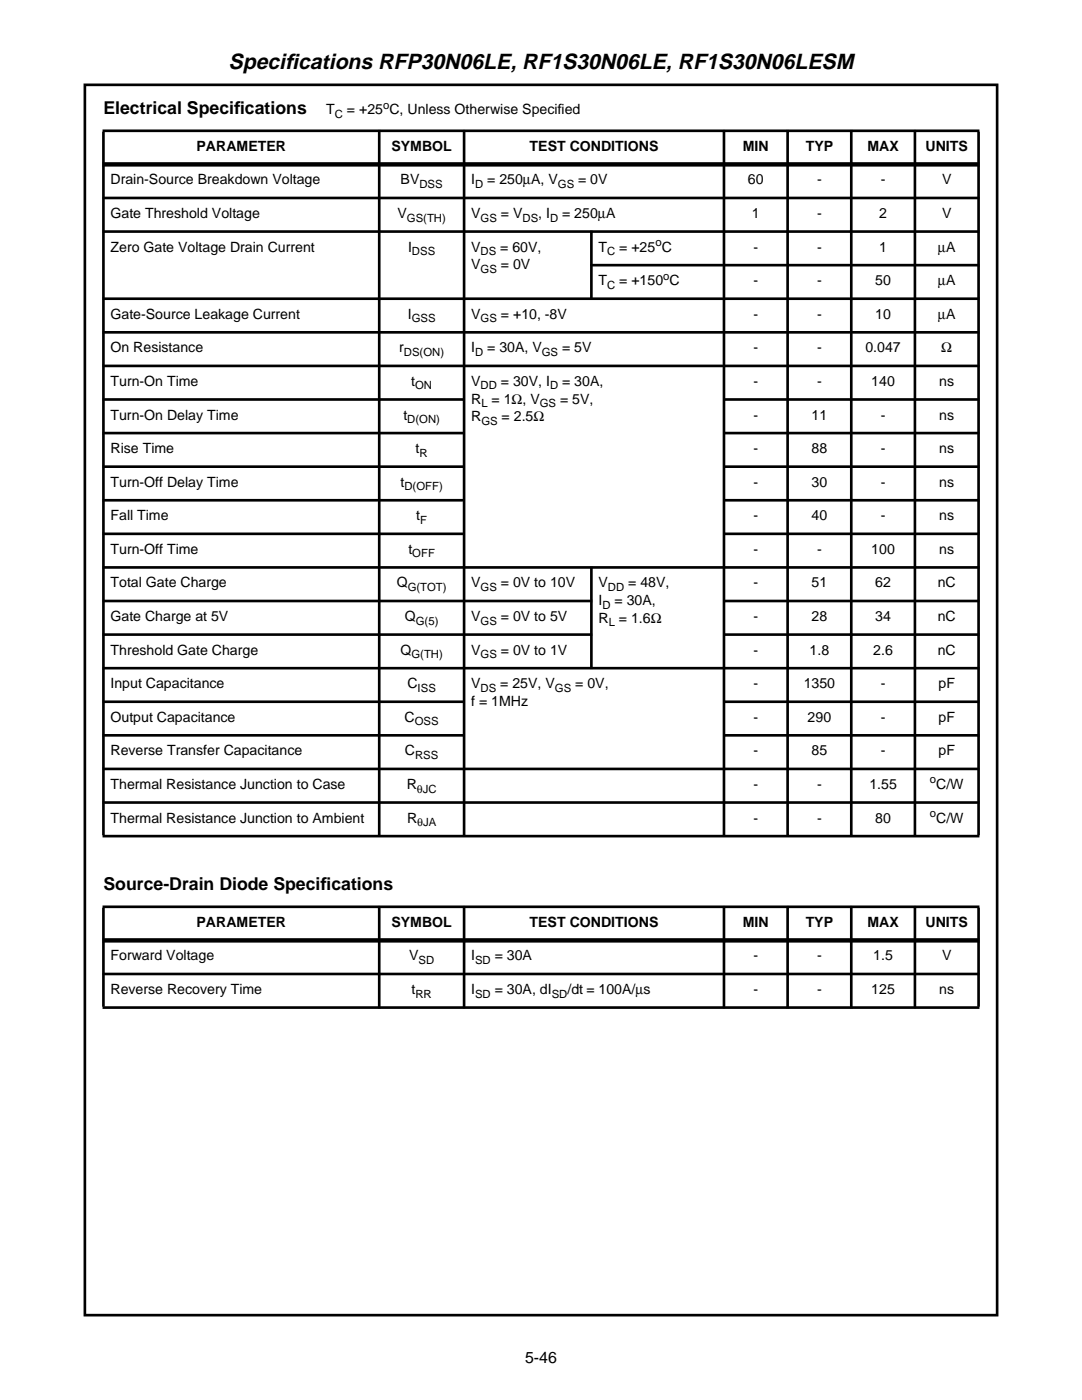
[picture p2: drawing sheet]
<svg xmlns="http://www.w3.org/2000/svg" width="216mm" height="279mm" viewBox="0 0 216 279" stroke-linecap="round" stroke-linejoin="round" font-family="sans-serif">
<defs><g id="words">
<g font-size="4.3">
<text x="45.6" y="13.8">Specif</text>
<text x="56.9" y="13.8">ications RFP30N06LE, RF1S30N06LE, RF1S30N06LESM</text>
</g>
<g font-size="3.5">
<text x="20.6" y="22.8">Electrical Specif</text>
<text x="46.7" y="22.8">ications</text>
<text x="20.6" y="177.7">Source-Drain Diode Specif</text>
<text x="64" y="177.7">ications</text>
</g>
<text font-size="3.2" x="104.8" y="272">5-46</text>
<g font-size="2.8">
<text x="65.1" y="22.8">T</text>
<text x="69.2" y="22.8">= +25 C, Unless Otherwise Specif</text>
<text x="111.3" y="22.8">ied</text>
<text x="39.2" y="30.1">PARAMETER</text>
<text x="78.1" y="30.1">SYMBOL</text>
<text x="105.7" y="30.1">TEST CONDITIONS</text>
<text x="148.2" y="30.1">MIN</text>
<text x="160.8" y="30.1">TYP</text>
<text x="173.1" y="30.1">MAX</text>
<text x="184.7" y="30.1">UNITS</text>
<text x="22" y="36.8">Drain-Source Breakdown Voltage</text>
<text x="79.9" y="36.8">BV</text>
<text x="94" y="36.8">I</text>
<text x="97.2" y="36.8">= 250µA, V</text>
<text x="115.4" y="36.8">= 0V</text>
<text x="149.2" y="36.8">60</text>
<text x="163" y="36.8">-</text>
<text x="175.7" y="36.8">-</text>
<text x="188" y="36.8">V</text>
<text x="22" y="43.5">Gate Threshold Voltage</text>
<text x="79.3" y="43.5">V</text>
<text x="94" y="43.5">V</text>
<text x="99.9" y="43.5">= V</text>
<text x="107.4" y="43.5">, I</text>
<text x="112.2" y="43.5">= 250µA</text>
<text x="150" y="43.5">1</text>
<text x="163" y="43.5">-</text>
<text x="175.4" y="43.5">2</text>
<text x="188" y="43.5">V</text>
<text x="22.1" y="50.2">Zero Gate Voltage Drain Current</text>
<text x="81.4" y="50.2">I</text>
<text x="94" y="53.7">V</text>
<text x="94" y="50.2">V</text>
<text x="99.8" y="50.2">= 60V,</text>
<text x="99.9" y="53.7">= 0V</text>
<text x="119.4" y="50.2">T</text>
<text x="123.6" y="50.2">= +25 C</text>
<text x="150.3" y="50.2">-</text>
<text x="163" y="50.2">-</text>
<text x="175.4" y="50.2">1</text>
<text x="187.2" y="50.2">µA</text>
<text x="119.4" y="56.9">T</text>
<text x="123.6" y="56.9">= +150 C</text>
<text x="150.3" y="56.9">-</text>
<text x="163" y="56.9">-</text>
<text x="174.6" y="56.9">50</text>
<text x="187.2" y="56.9">µA</text>
<text x="22" y="63.6">Gate-Source Leakage Current</text>
<text x="81.4" y="63.6">I</text>
<text x="94" y="63.6">V</text>
<text x="99.9" y="63.6">= +10, -8V</text>
<text x="150.3" y="63.6">-</text>
<text x="163" y="63.6">-</text>
<text x="174.6" y="63.6">10</text>
<text x="187.2" y="63.6">µA</text>
<text x="22" y="70.3">On Resistance</text>
<text x="79.7" y="70.3">r</text>
<text x="94" y="70.3">I</text>
<text x="97.2" y="70.3">= 30A, V</text>
<text x="112.2" y="70.3">= 5V</text>
<text x="150.3" y="70.3">-</text>
<text x="163" y="70.3">-</text>
<text x="172.7" y="70.3">0.047</text>
<text x="187.8" y="70.3">Ω</text>
<text x="22" y="77">Turn-On Time</text>
<text x="82.1" y="77">t</text>
<text x="94" y="77">V</text>
<text x="99.9" y="77">= 30V, I</text>
<text x="112.2" y="77">= 30A,</text>
<text x="150.3" y="77">-</text>
<text x="163" y="77">-</text>
<text x="173.9" y="77">140</text>
<text x="187.4" y="77">ns</text>
<text x="22" y="83.7">Turn-On Delay Time</text>
<text x="80.5" y="83.7">t</text>
<text x="94" y="80.5">R</text>
<text x="98.1" y="80.5">= 1Ω, V</text>
<text x="111.8" y="80.5">= 5V,</text>
<text x="150.3" y="83.7">-</text>
<text x="161.9" y="83.7">11</text>
<text x="175.7" y="83.7">-</text>
<text x="187.4" y="83.7">ns</text>
<text x="94" y="84.1">R</text>
<text x="100.1" y="84.1">= 2.5Ω</text>
<text x="22" y="90.4">Rise Time</text>
<text x="82.9" y="90.4">t</text>
<text x="150.3" y="90.4">-</text>
<text x="161.9" y="90.4">88</text>
<text x="175.7" y="90.4">-</text>
<text x="187.4" y="90.4">ns</text>
<text x="22" y="97.1">Turn-Off Delay Time</text>
<text x="79.9" y="97.1">t</text>
<text x="150.3" y="97.1">-</text>
<text x="161.9" y="97.1">30</text>
<text x="175.7" y="97.1">-</text>
<text x="187.4" y="97.1">ns</text>
<text x="22" y="103.8">Fall Time</text>
<text x="83.1" y="103.8">t</text>
<text x="150.3" y="103.8">-</text>
<text x="161.9" y="103.8">40</text>
<text x="175.7" y="103.8">-</text>
<text x="187.4" y="103.8">ns</text>
<text x="22" y="110.5">Turn-Off Time</text>
<text x="81.5" y="110.5">t</text>
<text x="150.3" y="110.5">-</text>
<text x="163" y="110.5">-</text>
<text x="173.9" y="110.5">100</text>
<text x="187.4" y="110.5">ns</text>
<text x="22" y="117.2">Total Gate Charge</text>
<text x="79.2" y="117.2">Q</text>
<text x="94" y="117.2">V</text>
<text x="99.9" y="117.2">= 0V to 10V</text>
<text x="119.4" y="117.2">V</text>
<text x="125.3" y="117.2">= 48V,</text>
<text x="150.3" y="117.2">-</text>
<text x="161.9" y="117.2">51</text>
<text x="174.6" y="117.2">62</text>
<text x="187.1" y="117.2">nC</text>
<text x="22" y="123.9">Gate Charge at 5V</text>
<text x="80.8" y="123.9">Q</text>
<text x="94" y="123.9">V</text>
<text x="99.9" y="123.9">= 0V to 5V</text>
<text x="119.4" y="124.3">R</text>
<text x="119.4" y="120.8">I</text>
<text x="122.6" y="120.8">= 30A,</text>
<text x="123.5" y="124.3">= 1.6Ω</text>
<text x="150.3" y="123.9">-</text>
<text x="161.9" y="123.9">28</text>
<text x="174.6" y="123.9">34</text>
<text x="187.1" y="123.9">nC</text>
<text x="22.1" y="130.6">Threshold Gate Charge</text>
<text x="79.9" y="130.6">Q</text>
<text x="94" y="130.6">V</text>
<text x="99.9" y="130.6">= 0V to 1V</text>
<text x="150.3" y="130.6">-</text>
<text x="161.5" y="130.6">1.8</text>
<text x="174.2" y="130.6">2.6</text>
<text x="187.1" y="130.6">nC</text>
<text x="22.1" y="137.3">Input Capacitance</text>
<text x="81.3" y="137.3">C</text>
<text x="94" y="137.3">V</text>
<text x="99.8" y="137.3">= 25V, V</text>
<text x="114.8" y="137.3">= 0V,</text>
<text x="150.3" y="137.3">-</text>
<text x="160.4" y="137.3">1350</text>
<text x="175.7" y="137.3">-</text>
<text x="187.3" y="137.3">pF</text>
<text x="94" y="140.9">f = 1MHz</text>
<text x="22" y="144">Output Capacitance</text>
<text x="80.7" y="144">C</text>
<text x="150.3" y="144">-</text>
<text x="161.2" y="144">290</text>
<text x="175.7" y="144">-</text>
<text x="187.3" y="144">pF</text>
<text x="22" y="150.8">Reverse Transfer Capacitance</text>
<text x="80.8" y="150.8">C</text>
<text x="150.3" y="150.8">-</text>
<text x="161.9" y="150.8">85</text>
<text x="175.7" y="150.8">-</text>
<text x="187.3" y="150.8">pF</text>
<text x="22" y="157.5">Thermal Resistance Junction to Case</text>
<text x="81.1" y="157.5">R</text>
<text x="150.3" y="157.5">-</text>
<text x="163" y="157.5">-</text>
<text x="173.5" y="157.5">1.55</text>
<text x="186.8" y="157.5">C/W</text>
<text x="22" y="164.2">Thermal Resistance Junction to Ambient</text>
<text x="81.2" y="164.2">R</text>
<text x="150.3" y="164.2">-</text>
<text x="163" y="164.2">-</text>
<text x="174.6" y="164.2">80</text>
<text x="186.8" y="164.2">C/W</text>
<text x="39.2" y="185">PARAMETER</text>
<text x="78.1" y="185">SYMBOL</text>
<text x="105.7" y="185">TEST CONDITIONS</text>
<text x="148.2" y="185">MIN</text>
<text x="160.8" y="185">TYP</text>
<text x="173.1" y="185">MAX</text>
<text x="184.7" y="185">UNITS</text>
<text x="22" y="191.7">Forward Voltage</text>
<text x="81.6" y="191.7">V</text>
<text x="94" y="191.7">I</text>
<text x="98.7" y="191.7">= 30A</text>
<text x="150.3" y="191.7">-</text>
<text x="163" y="191.7">-</text>
<text x="174.3" y="191.7">1.5</text>
<text x="188" y="191.7">V</text>
<text x="22" y="198.4">Reverse Recovery Time</text>
<text x="82.1" y="198.4">t</text>
<text x="94" y="198.4">I</text>
<text x="98.7" y="198.4">= 30A, dI</text>
<text x="113.2" y="198.4">/dt = 100A/µs</text>
<text x="150.3" y="198.4">-</text>
<text x="163" y="198.4">-</text>
<text x="173.9" y="198.4">125</text>
<text x="187.4" y="198.4">ns</text>
</g>
<g font-size="2.3">
<text x="66.8" y="23.5">C</text>
<text x="76.4" y="21.7">o</text>
<text x="83.7" y="37.5">DSS</text>
<text x="94.8" y="37.5">D</text>
<text x="111.3" y="37.5">GS</text>
<text x="81.2" y="44.2">GS(TH)</text>
<text x="95.9" y="44.2">GS</text>
<text x="104.3" y="44.2">DS</text>
<text x="109.7" y="44.2">D</text>
<text x="82.2" y="50.9">DSS</text>
<text x="95.9" y="50.9">DS</text>
<text x="121.1" y="50.9">C</text>
<text x="130.8" y="49.1">o</text>
<text x="95.9" y="54.4">GS</text>
<text x="121.1" y="57.6">C</text>
<text x="132.3" y="55.8">o</text>
<text x="82.1" y="64.3">GSS</text>
<text x="95.9" y="64.3">GS</text>
<text x="80.6" y="71">DS(ON)</text>
<text x="94.8" y="71">D</text>
<text x="108.1" y="71">GS</text>
<text x="82.8" y="77.7">ON</text>
<text x="95.9" y="77.7">DD</text>
<text x="109.7" y="77.7">D</text>
<text x="96.1" y="81.3">L</text>
<text x="107.7" y="81.3">GS</text>
<text x="81.3" y="84.4">D(ON)</text>
<text x="96.1" y="84.8">GS</text>
<text x="83.7" y="91.1">R</text>
<text x="80.7" y="97.8">D(OFF)</text>
<text x="83.8" y="104.5">F</text>
<text x="82.3" y="111.2">OFF</text>
<text x="81.3" y="117.9">G(TOT)</text>
<text x="95.9" y="117.9">GS</text>
<text x="121.3" y="117.9">DD</text>
<text x="83" y="124.6">G(5)</text>
<text x="95.9" y="124.6">GS</text>
<text x="120.2" y="121.5">D</text>
<text x="121.5" y="125">L</text>
<text x="82.1" y="131.3">G(TH)</text>
<text x="95.9" y="131.3">GS</text>
<text x="83.3" y="138.1">ISS</text>
<text x="95.9" y="138.1">DS</text>
<text x="110.7" y="138.1">GS</text>
<text x="82.8" y="144.8">OSS</text>
<text x="82.8" y="151.5">RSS</text>
<text x="83.2" y="158.2">θJC</text>
<text x="185.5" y="156.3">o</text>
<text x="83.3" y="164.9">θJA</text>
<text x="185.5" y="163">o</text>
<text x="83.5" y="192.4">SD</text>
<text x="94.8" y="192.4">SD</text>
<text x="82.9" y="199.1">RR</text>
<text x="94.8" y="199.1">SD</text>
<text x="110.1" y="199.1">SD</text>
</g>
</g></defs>
<path d="M16.9 16.9h182.1v245.6h-182.1z" fill="none" stroke="#000" stroke-width=".53"/>
<g fill="#000" stroke="#000" stroke-width=".53">
<path d="M20.5 26.1h174.9zM20.5 39.5h174.9zM118 46v13.8zM20.5 46.2h174.9zM117.8 52.9h77.6zM20.5 59.6h174.9zM20.5 79.7h72.3zM20.5 66.3h174.9zM20.5 73h174.9zM144.3 79.7h51.1zM20.5 86.4h72.3zM20.5 93.1h72.3z"/>
<path d="M20.5 99.8h72.3zM144.3 86.4h51.1zM144.3 93.1h51.1zM144.3 99.8h51.1zM20.5 106.5h72.3zM20.5 119.9h97.7zM144.3 106.5h51.1zM20.5 113.2h174.9zM144.3 119.9h51.1zM118 113.1v20.4zM20.5 126.6h97.7zM144.3 126.6h51.1z"/>
<path d="M20.5 133.3h174.9zM20.5 140.1h72.3zM20.5 146.8h72.3zM144.3 140.1h51.1zM144.3 146.8h51.1zM20.5 153.5h174.9zM20.6 26.3v140.4zM75.7 25.9v141.1zM92.6 25.9v141.1zM144.5 25.9v141.1zM157.2 25.9v141.1zM169.9 25.9v141.1z"/>
<path d="M182.6 25.9v141.1zM195.3 26.3v140.4zM20.5 160.2h174.9zM20.5 166.9h174.9zM20.5 181h174.9zM20.5 194.4h174.9zM20.6 181.2v19.7zM75.7 180.8v20.5zM92.6 180.8v20.5zM144.5 180.8v20.5zM157.2 180.8v20.5zM169.9 180.8v20.5z"/>
<path d="M182.6 180.8v20.5zM195.3 181.2v19.7zM20.5 201.1h174.9z"/>
</g>
<path d="M20.5 32.8h174.9zM20.5 187.7h174.9z" fill="#000" stroke="#000" stroke-width=".88" stroke-linecap="butt"/>
<use href="#words"/>
</svg>
